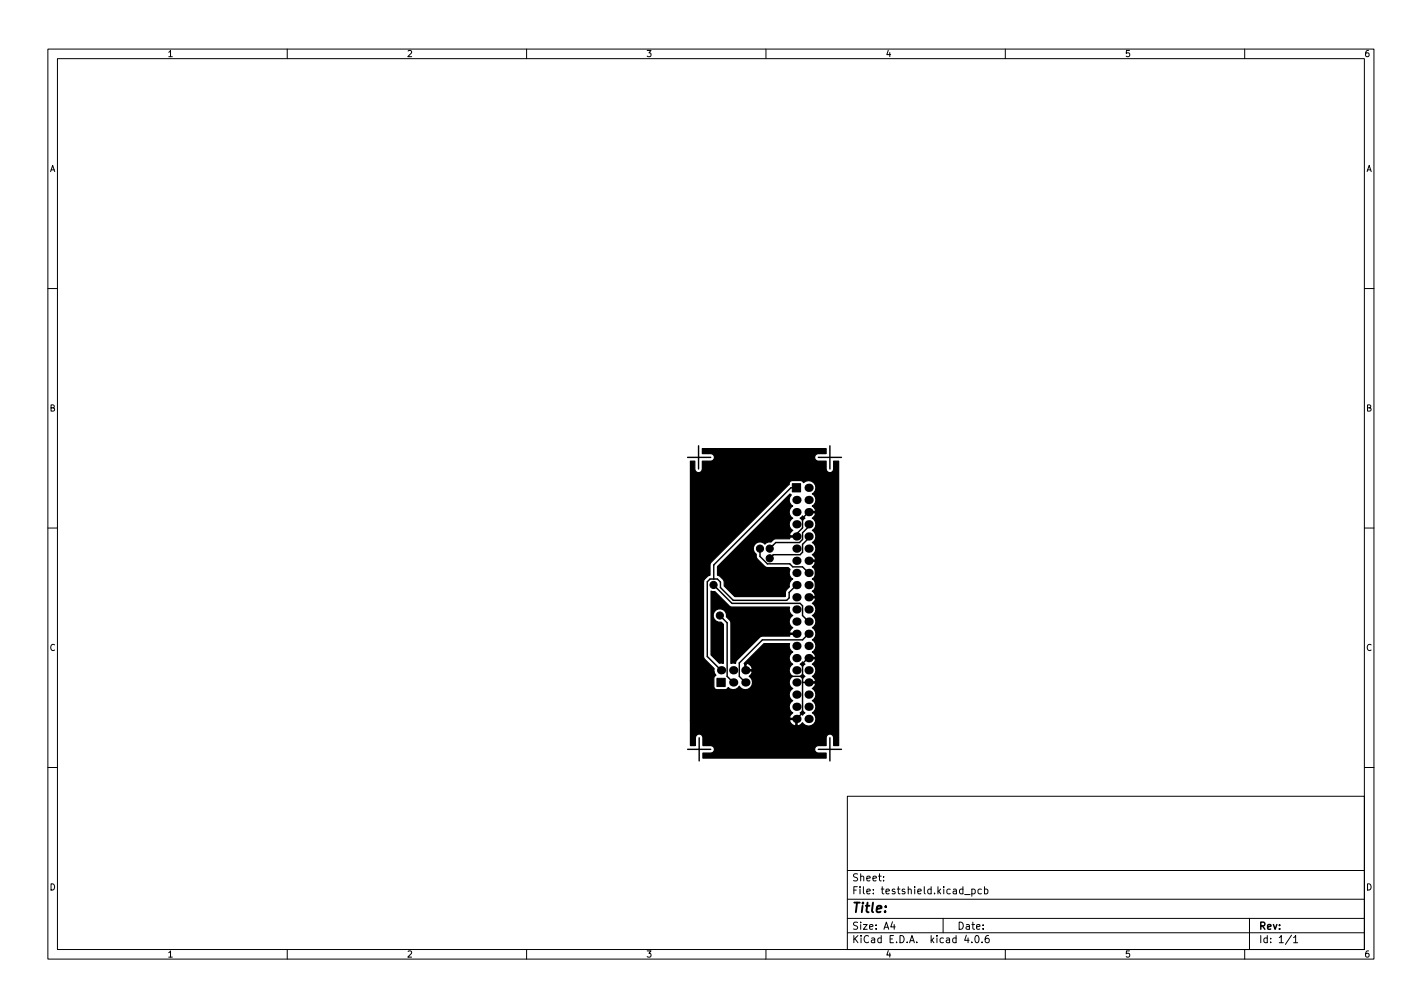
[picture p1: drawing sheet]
<svg xmlns="http://www.w3.org/2000/svg" width="297mm" height="210mm" viewBox="0 0 297 210" stroke-linecap="round" stroke-linejoin="round" font-family="sans-serif">
<defs><g id="words">
<text font-size="2.8" x="178" y="190.6">Title:</text>
<g font-size="2.1">
<text x="178" y="184">Sheet:</text>
<text x="178" y="186.7">File: testshield.kicad_pcb</text>
<text x="178" y="196.9">KiCad E.D.A. kicad 4.0.6</text>
<text x="178" y="194.1">Size: A4</text>
<text x="200" y="194.1">Date:</text>
<text x="263" y="194.1">Rev:</text>
<text x="263" y="196.9">Id: 1/1</text>
</g>
<g font-size="1.8">
<text x="35" y="11.9">1</text>
<text x="85" y="11.9">2</text>
<text x="135" y="11.9">3</text>
<text x="185" y="11.9">4</text>
<text x="235" y="11.9">5</text>
<text x="285" y="11.9">6</text>
<text x="10.3" y="35.9">A</text>
<text x="285.3" y="35.9">A</text>
<text x="10.3" y="85.9">B</text>
<text x="285.3" y="85.9">B</text>
<text x="10.3" y="135.9">C</text>
<text x="285.3" y="135.9">C</text>
<text x="10.3" y="185.9">D</text>
<text x="285.3" y="185.9">D</text>
<text x="35" y="199.9">1</text>
<text x="85" y="199.9">2</text>
<text x="135" y="199.9">3</text>
<text x="185" y="199.9">4</text>
<text x="235" y="199.9">5</text>
<text x="285" y="199.9">6</text>
</g>
</g></defs>
<g fill="none" stroke="#000" stroke-width=".21">
<path d="M10 10.2h277v190.1h-277zM12 12.2h273v186.1h-273zM60 10.2v2M110 10.2v2M160 10.2v2M210 10.2v2M260 10.2v2M10 60.2h2M285 60.2h2M10 110.2h2M285 110.2h2M10 160.2h2"/>
<path d="M177 166.3h108v32h-108zM285 160.2h2M60 198.3v2M110 198.3v2M160 198.3v2M177 194.8h108M177 191.8h108M177 187.8h108M177 181.8h108M184.6 183.8v.1M184.6 183v.1M186.4 192.5l-.3 1h.9"/>
<path d="M186.8 193v1M197 191.8v3M201.5 186.8h1.1M201.9 195.3l-.4 1h.9M203 196.7v.1M203 185.7l.4-.1 .3 .3-.1 .7h-.6M203 185.6v1.5M203.9 195.4l.1-.1a.8 .8 0 0 1 .5 .8 .8 .8 0 0 1-.5 .7 1 1 0 0 1-.1-1.4zM205 185.7l-.4-.1-.3 .3 .1 .7h.6M205.1 196.7v.1M205.6 185.7l.5-.1 .3 .3-.2 .7h-.6M205.6 185.1v1.5"/>
<path d="M206.5 195.3l-.4 .1a1.01 1.01 0 0 0 0 1.4l.5-.1v-.5l-.2-.3-.5 .1-.1 .2M210 198.3v2M260 198.3v2M261 191.8v6.5M269.8 195.3l-1.3 1.9M270.2 195.8l.4-.5v1.5M270.2 196.8h.9"/>
</g>
<g fill="#000" stroke="#000" stroke-width=".21">
<path d="M165.5 101h1.7v1.7h-1.7zM149.8 141.6h1.7v1.8h-1.7z"/>
<circle cx="158.7" cy="114.5" r=".75"/>
<circle cx="160.8" cy="116.6" r=".75"/>
<circle cx="160.8" cy="114.5" r=".75"/>
<circle cx="149.1" cy="122.1" r=".75"/>
<circle cx="150.4" cy="128.5" r=".75"/>
</g>
<g fill="#000">
<circle cx="166.4" cy="114.5" r=".86"/>
<circle cx="166.4" cy="117.1" r=".86"/>
<circle cx="166.4" cy="104.4" r=".86"/>
<circle cx="166.4" cy="112" r=".86"/>
<circle cx="166.4" cy="119.6" r=".86"/>
<circle cx="166.4" cy="106.9" r=".86"/>
<circle cx="166.4" cy="109.5" r=".86"/>
<circle cx="168.9" cy="112" r=".86"/>
<circle cx="168.9" cy="117.1" r=".86"/>
<circle cx="168.9" cy="101.8" r=".86"/>
<circle cx="168.9" cy="109.5" r=".86"/>
<circle cx="168.9" cy="104.4" r=".86"/>
<circle cx="168.9" cy="106.9" r=".86"/>
<circle cx="168.9" cy="114.5" r=".86"/>
<circle cx="168.9" cy="119.6" r=".86"/>
<circle cx="150.6" cy="139.9" r=".86"/>
<circle cx="153.2" cy="139.9" r=".86"/>
<circle cx="155.7" cy="139.9" r=".86"/>
<circle cx="166.4" cy="122.2" r=".86"/>
<circle cx="166.4" cy="124.7" r=".86"/>
<circle cx="166.4" cy="132.3" r=".86"/>
<circle cx="166.4" cy="134.9" r=".86"/>
<circle cx="166.4" cy="137.4" r=".86"/>
<circle cx="166.4" cy="139.9" r=".86"/>
<circle cx="166.4" cy="127.2" r=".86"/>
<circle cx="166.4" cy="129.8" r=".86"/>
<circle cx="168.9" cy="122.2" r=".86"/>
<circle cx="168.9" cy="124.7" r=".86"/>
<circle cx="168.9" cy="132.3" r=".86"/>
<circle cx="168.9" cy="137.4" r=".86"/>
<circle cx="168.9" cy="134.9" r=".86"/>
<circle cx="168.9" cy="139.9" r=".86"/>
<circle cx="168.9" cy="129.8" r=".86"/>
<circle cx="168.9" cy="127.2" r=".86"/>
<circle cx="153.2" cy="142.5" r=".86"/>
<circle cx="155.7" cy="142.5" r=".86"/>
<circle cx="166.4" cy="147.6" r=".86"/>
<circle cx="166.4" cy="145" r=".86"/>
<circle cx="166.4" cy="142.5" r=".86"/>
<circle cx="166.4" cy="150.1" r=".86"/>
<circle cx="168.9" cy="142.5" r=".86"/>
<circle cx="168.9" cy="145" r=".86"/>
<circle cx="168.9" cy="147.6" r=".86"/>
<circle cx="168.9" cy="150.1" r=".86"/>
</g>
<g fill="none" stroke="#000" stroke-width=".3">
<path d="M143.6 95.5h4.9M145.9 93.1v4.8M170.9 95.5h4.9M173.4 93.1v4.8M158.7 114.5v1.7l1.6 1.5h4.7l.6 .7h2l1.3 1.2M166.4 101.8h-1.2l-16.1 16.2v2.9M168.9 106.9l-1.3 1.3v2l-1.2 1.3v.5M168.9 109.5v.5l-1.3 1.2v1.4l-.6 .7h-4.9l-1.3 1.2M168.9 112v.4l-1.3 1.3v1.6l-.5 .5h-5.6l-.7 .8M168.9 117.1h1.4v7.6h-1.4M149.1 122.1l3.8 3.9h14.2l.5 .5v2l1.3 1.3M150.4 128.5l1.5 1.5v11.2l1.3 1.3"/>
<path d="M155.7 139.9h1.2l1.3 1.3h9.4M166.4 122.2l-1.6 1.5v1.1l-.5 .5h-11.1l-2.7-2.6v-1.2l-.6-.6h-1.6l-.6 .6v15.6l2.9 2.8M168.9 137.4l-1.3 1.2 .1 3.9M168.9 132.3l-1.3 1.3h-8.3l-4.9 4.8v2.8l1.3 1.3M143.6 156.5h4.9M146 154v4.9M167.7 142.5l-.1 6.3-1.2 1.3M167.7 142.5h1.2M170.9 156.5h4.9M173.4 154v4.9"/>
</g>
<path d="M146.7 93.7h25.9v1l-2 .1a.79 .79 0 0 0-.4 .9 .79 .79 0 0 0 .7 .6h1.7v1.6a.79 .79 0 0 0 .8 .8 .79 .79 0 0 0 .7-.8v-1.6h1.1v59.4h-1.1v-2a.79 .79 0 0 0-.9-.4 .79 .79 0 0 0-.6 .7v1.7h-1.7a.79 .79 0 0 0-.7 .8 .79 .79 0 0 0 .7 .7h1.7v1.1h-25.8v-1.1h2a.79 .79 0 0 0 .4-.9 .79 .79 0 0 0-.7-.6h-1.7v-1.7a.79 .79 0 0 0-.8-.7 .79 .79 0 0 0-.7 .7v1.7h-1.1v-5.2h20.7a1.13 1.13 0 0 0 1.3 .9v-1.2h-1.2l-.1 .3h-20.7v-29h2.8v15.6l.2 .5 2 2a1.37 1.37 0 0 0 .3 1.4l-.2 .2-.2 .4v1.8l.2 .4 .5 .2h1.7l.4-.2 .2-.2a1.46 1.46 0 0 0 2.3-.3 1.5 1.5 0 0 0 2.4 .3 1.5 1.5 0 0 0-.3-2.4l.4-.4 .3-.5-.2-.2h-1.4v-1.5h.2v1.2h1.2a1.08 1.08 0 0 0-1.4-1.2l-.2-.1 4.2-4.1h5.3l-.1 .5 .2 .5 .6 .7-.3 .2a1.47 1.47 0 0 0 .3 2.4 1.45 1.45 0 0 0 0 2.5 1.45 1.45 0 0 0 0 2.6 1.45 1.45 0 0 0 0 2.5 1.45 1.45 0 0 0 0 2.5l-.5 .5-.2 .4 .1 .3h1.5v1.4l.2 .2 .6-.3 .3-.4 .2 .3a1.51 1.51 0 0 0 2.3-.1 1.51 1.51 0 0 0-.4-2.3 1.45 1.45 0 0 0 0-2.5 1.45 1.45 0 0 0 0-2.5l.5-.5 .2-.5-.2-.2h-1.4v-.2h1.4l.2-.3-.2-.4-.5-.5 .3-.2a1.47 1.47 0 0 0-.3-2.3l.5-.5 .2-.4-.2-.3-1.4 .1v-.3h1.4l.2-.3-.2-.4-.5-.5 .3-.2a1.47 1.47 0 0 0-.3-2.3 1.45 1.45 0 0 0 0-2.5 1.45 1.45 0 0 0 0-2.6 1.45 1.45 0 0 0 0-2.5l.5-.5 .2-.4-.2-.3-1.4 .1v-.3h1.4l.2-.3-.2-.4-.5-.5 .3-.2a1.47 1.47 0 0 0-.3-2.3 1.45 1.45 0 0 0 0-2.5l.5-.5 .2-.5-.2-.2h-1.4v-.2h1.4l.2-.3-.2-.4-.5-.5 .3-.2a1.47 1.47 0 0 0-.3-2.3 1.45 1.45 0 0 0 0-2.6 1.45 1.45 0 0 0 0-2.5l.5-.5 .2-.4-.2-.2h-1.4v-.3h1.4l.2-.2-.2-.4-.5-.5 .3-.3a1.47 1.47 0 0 0-.3-2.3 1.5 1.5 0 0 0 .4-2.2 1.5 1.5 0 0 0-2.3-.1l-.1-.3-.5-.2h-1.7l-.4 .2-.2 .7-16.4 16.2-.2 .6v2.1a1.81 1.81 0 0 0-1.3 1.4h-2.8v-25.2h.9v1.6a.79 .79 0 0 0 .8 .8 .79 .79 0 0 0 .8-.8v-1.6h1.8a.79 .79 0 0 0 .7-.8 .79 .79 0 0 0-.7-.8h-1.8zM149.9 118.3l15.1-15.2 .3 .2a1.46 1.46 0 0 0 .3 2.4 1.45 1.45 0 0 0 0 2.5 1.45 1.45 0 0 0 0 2.5l-.5 .5-.2 .4 .1 .3h1.5v.3l-1.5-.1v.4l-3.2 .1-.7 .6h-.6l-.7 .4a1.4 1.4 0 0 0-2.1 0 1.4 1.4 0 0 0 .3 2.1v.8l.2 .2 1.8 1.7 4.6 .1 .5 .4a1.41 1.41 0 0 0 .5 2 1.37 1.37 0 0 0-.7 1.6 1.86 1.86 0 0 0-.9 2.1h-10.5l-2.2-2.2a1.89 1.89 0 0 0-1.4-2.3zM167.1 108.2l.5-.5 .5 .5-.5 .5zM148.5 123.4l.8 .1 3.3 3.2 12.3 .1a1.41 1.41 0 0 0 .7 1.7 1.45 1.45 0 0 0 0 2.6l-.5 .5-.2 .4 .1 .2h1.5v.3h-1.5v.3l-6 .1-5.1 5-.3 .6h-.9v-8.5l-.3-.5-.6-.7a1.41 1.41 0 0 0-1.3-1.7 1.41 1.41 0 0 0-1.5 1.5 1.41 1.41 0 0 0 1.6 1.3l.5 .5v8.1h-.8l-1.8-1.8zM167.1 138.7l.5-.5 .5 .5-.5 .5zM167.1 148.8l.5-.4 .5 .4-.5 .5zM167.1 141.2l.5-.5 .5 .5-.5 .5z" fill="#000" stroke="#000" stroke-width=".25"/>
<use href="#words"/>
</svg>
